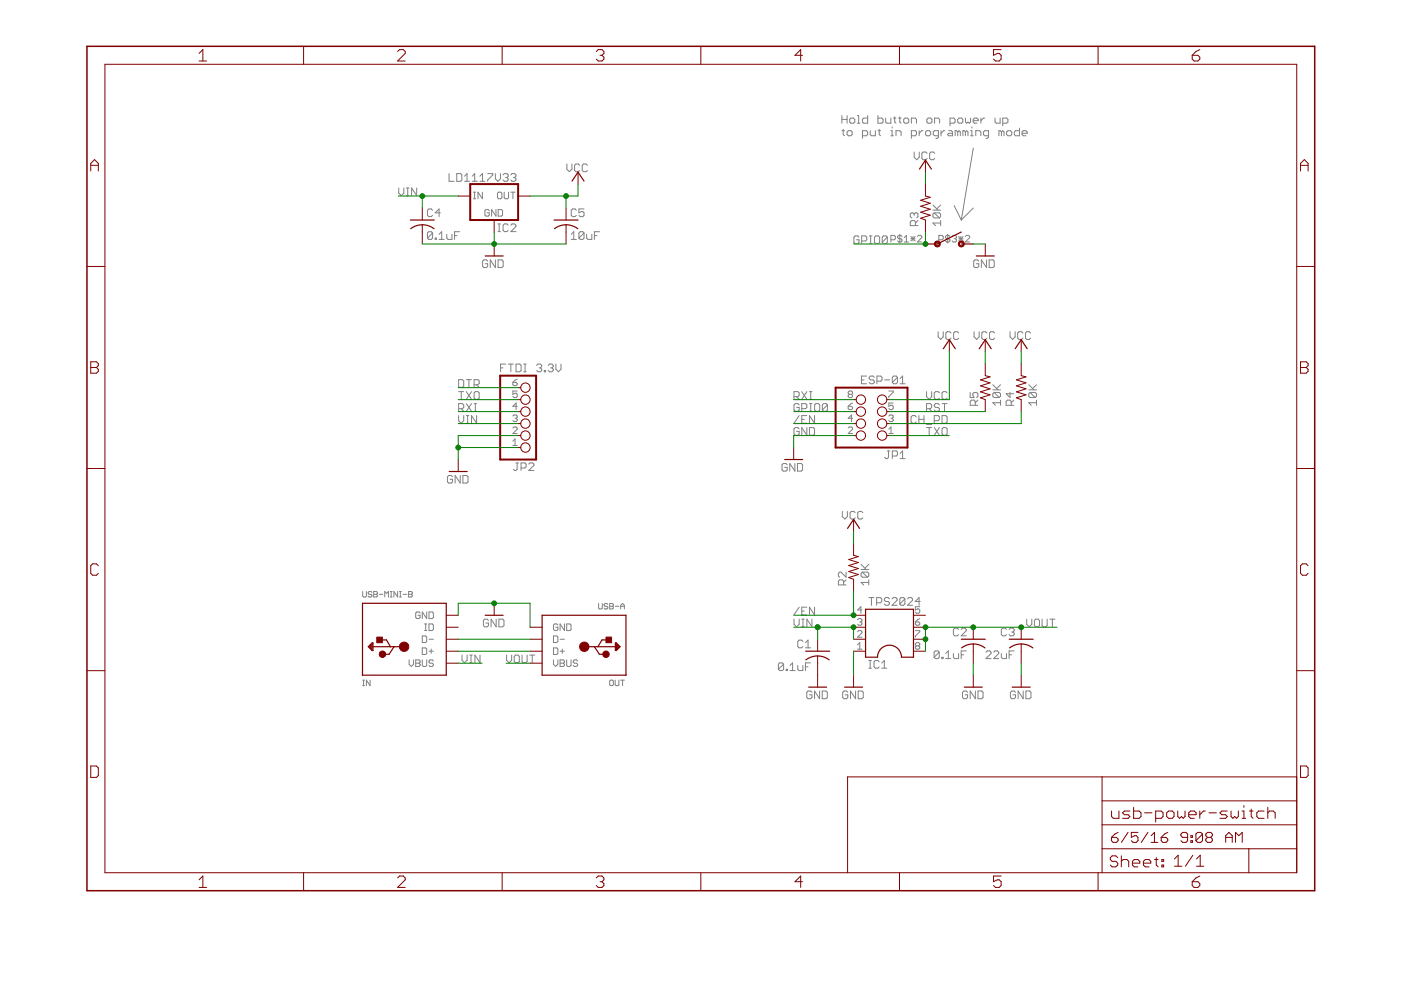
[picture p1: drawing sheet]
<svg xmlns="http://www.w3.org/2000/svg" width="297mm" height="210mm" viewBox="0 0 297 210" stroke-linecap="round" stroke-linejoin="round" font-family="sans-serif">
<g fill="none" stroke="#808080" stroke-width=".21">
<path d="M84.5 39.9v1.1l.6 .5 .5-.5v-1.1M86.2 39.9h.5M86.4 39.9v1.6M88.3 39.9v1.6l-1-1.6v1.6M95.2 36.8v1.6h1.1M96.8 36.8h.9l.2 .3v1.1l-.2 .2h-.9zM98.5 38.4h1.1M98.5 37.4l.5-.6v1.6M100.1 38.4h1.1M100.1 37.4l.5-.6v1.6M101.7 38.4h1.1M101.7 37.4l.6-.6v1.6"/>
<path d="M103.4 36.8h1.1v.3l-1.1 1.1v.2M105 36.8v1.1l.6 .5 .5-.5v-1.1M106.7 37.1l.2-.3h.6l.2 .3v.3l-.2 .2M107.2 37.6h.3M107.5 37.6l.2 .3v.3l-.2 .2h-.6l-.2-.2M108.3 37.1l.3-.3h.5l.3 .3v.3l-.3 .2M108.8 37.6h.3M109.1 37.6l.3 .3v.3l-.3 .2h-.5l-.3-.2M120.2 34.8v1.1l.5 .5 .6-.5v-1.1M122.9 35.1l-.3-.3h-.5l-.3 .3v1l.3 .3h.5l.3-.3M124.5 35.1l-.2-.3h-.6l-.3 .3v1l.3 .3h.6l.2-.3M178.5 24.5v1.6"/>
<path d="M178.5 25.3h1.1M178.5 27.7h.5M178.8 27.4v1.1l.2 .3M179.6 24.5v1.6M179.6 28l.3-.3h.5l.3 .3v.5l-.3 .3h-.5l-.3-.3zM180.4 25h.6l.2 .3v.6l-.2 .2h-.6l-.3-.2v-.6zM181.8 26.1h.5M181.8 24.5h.3v1.6M182.9 28.8h.8l.3-.3v-.5l-.3-.3h-.8v1.6M184 24.5v1.6h-.9l-.2-.2v-.6l.2-.3h.9M184.5 27.7v.8l.3 .3h.8v-1.1M186.1 24.5v1.6h.9l.2-.2v-.6l-.2-.3h-.9"/>
<path d="M186.1 27.7h.6M186.4 27.4v1.1l.3 .3M187.8 25v.9l.2 .2h.9v-1.1M188.9 27.7h.2v1.1M188.9 28.8h.5M189.1 26.9v.3M189.4 25h.5M189.7 24.8v1.1l.2 .2M190 28.8v-1.1h.8l.3 .3v.8M190.5 25h.6M190.8 24.8v1.1l.3 .2M191.6 25.3l.3-.3h.5l.3 .3v.6l-.3 .2h-.5l-.3-.2z"/>
<path d="M193.2 26.1v-1.1h.9l.2 .3v.8M193.2 28.8h.9l.2-.3v-.5l-.2-.3h-.9v1.6M193.8 32.2v1.1l.6 .6 .5-.6v-1.1M194.9 27.7v1.1M195.7 27.7h-.3l-.5 .6M196.5 25.3l.3-.3h.5l.3 .3v.6l-.3 .2h-.5l-.3-.2zM196.5 27.7h.5l.3 .3v.5l-.3 .3h-.5l-.3-.3v-.5zM196.6 32.5l-.3-.3h-.6l-.2 .3v1.1l.2 .3h.6l.3-.3M198.1 26.1v-1.1h.9l.2 .3v.8M198.2 32.5l-.3-.3h-.5l-.3 .3v1.1l.3 .3h.5l.3-.3M199 28.8h-.9l-.2-.3v-.5l.2-.3h.9v1.4l-.3 .2h-.3M199.5 27.7v1.1"/>
<path d="M200.3 27.7h-.3l-.5 .6M201.1 27.7h.6l.3 .3v.8h-.9l-.2-.3 .2-.2h.9M201.4 26.1h.8l.3-.2v-.6l-.3-.3h-.8v1.7M203.1 25.3l.2-.3h.6l.2 .3v.6l-.2 .2h-.6l-.2-.2zM203.1 28l-.3-.3h-.3v1.1M203.1 28v.8M203.1 28l.2-.3 .3 .3v.8M204.7 28v.8M204.7 28l-.3-.3h-.2v1.1M204.7 28l.3-.3 .2 .3v.8M204.7 25v.9l.3 .2 .2-.2 .3 .2 .3-.2v-.9M205.8 27.7h.3v1.1"/>
<path d="M205.8 28.8h.5M206.1 26.9v.3M206.3 25.6h1.1v-.3l-.3-.3h-.5l-.3 .3v.6l.3 .2h.5M206.4 31.4l-2.6 15.3M206.9 28.8v-1.1h.8l.3 .3v.8M208 25v1.1M208.8 25h-.3l-.5 .6M209.6 28.8h-.8l-.3-.3v-.5l.3-.3h.8v1.4l-.3 .2h-.2M211 25v.9l.2 .2h.8v-1.1M212.3 28l-.2-.3h-.3v1.1M212.3 28v.8M212.3 28l.3-.3 .3 .3v.8"/>
<path d="M212.6 26.1h.8l.3-.2v-.6l-.3-.3h-.8v1.7M213.7 27.7h.5l.3 .3v.5l-.3 .3h-.5l-.3-.3v-.5zM216.2 27.2v1.6h-.9l-.2-.3v-.5l.2-.3h.9M216.7 28.3h1.1v-.3l-.3-.3h-.5l-.3 .3v.5l.3 .3h.5M86.2 41.5h.5M91.7 44.6l-.3-.3h-.5l-.3 .3v1.1l.3 .2h.5l.3-.2M91.7 49.4l-.3-.3h-.5l-.3 .3v1.1M91.7 49.4v1.1l-.3 .3h-.5l-.3-.3M91.7 49.4l-1.1 1.1M92.3 50.5h.2v.3h-.2zM93.1 50.8h1.1M93.1 49.7l.5-.6v1.7"/>
<path d="M93.4 45.1h-1.1l.8-.8v1.6M94.7 49.7v.8l.3 .3h.8v-1.1M96.4 50h.5M97.5 49.1h-1.1v1.7M100.4 42.1h.5M100.4 40.7h.5M100.6 40.7v1.4M102.3 40.7v1.4l-1-1.4v1.4M103.4 55.4l-.3-.3h-.5l-.3 .3v1.1l.3 .2h.5l.3-.2v-.6h-.5M103.7 44.7l-.2-.3h-.5l-.2 .3v.9l.2 .2h.5l.2-.2v-.5h-.4M105 55.1v1.6l-1.1-1.6v1.6M105.2 44.4v1.4l-1-1.4v1.4"/>
<path d="M105.5 41l.2-.3h.5l.2 .3v.9l-.2 .2h-.5l-.2-.2zM105.6 49.1h.5M105.6 47.5h.5M105.6 55.1h.8l.3 .3v1.1l-.3 .2h-.8zM105.6 44.4h.7l.3 .3v.9l-.3 .2h-.7zM105.8 47.5v1.6M106.9 40.7v1.2l.2 .2h.5l.2-.2v-1.2M107.7 47.8l-.2-.3h-.6l-.2 .3v1l.2 .3h.6l.2-.3M108.3 40.7h.9M108.3 47.8l.3-.3h.5l.3 .3v.2l-1.1 1.1h1.1M108.8 40.7v1.4M121.1 50.8h1.1"/>
<path d="M121.1 49.7l.5-.6v1.7M122.2 44.6l-.3-.3h-.5l-.3 .3v1.1l.3 .2h.5l.3-.2M123.8 49.4l-.2-.3h-.6l-.3 .3v1.1M123.8 49.4v1.1l-.2 .3h-.6l-.3-.3M123.8 44.3h-1.1v.8l.6-.2h.3l.2 .2v.6l-.2 .2h-.6l-.3-.2M123.8 49.4l-1.1 1.1M124.4 49.7v.8l.3 .3h.8v-1.1M126 50h.6M127.1 49.1h-1.1v1.7M182.1 50.3l-.2-.3h-.6l-.3 .3v1.1l.3 .2h.6l.2-.2v-.6h-.5M182.7 51.1h.8l.3-.3v-.5l-.3-.3h-.8v1.6M184.3 50h.6"/>
<path d="M184.3 51.6h.6M184.6 50v1.6M185.7 50h.5l.3 .3v1.1l-.3 .2h-.5l-.3-.2v-1.1zM188.1 50.3v1.1l-.2 .2h-.6l-.3-.2M188.1 50.3l-.2-.3h-.6l-.3 .3v1.1M188.1 50.3l-1.1 1.1M188.9 50.8h.7l.2-.2v-.5l-.2-.2h-.7v1.4M190.8 49.7v1.8M191.2 50.1l-.2-.2h-.5l-.2 .5 .2 .2h.5l.2 .5-.2 .2h-.5l-.2-.2M191.7 51.3h.9M191.7 50.4l.5-.5v1.4M193.1 50.6h.9"/>
<path d="M193.1 50.1l.9 1M193.6 50.1v1M193.8 45.4l-.3-.3h-.2l-.3 .3v.5l.3 .3M193.8 45.4l.3-.3h.3l.2 .3v.5l-.2 .3M193.8 45.4v.3M194 50.1l-.9 1M194.1 47.8v-.8l-.3-.2h-.5l-.3 .2v.8h1.6M194.5 50.1l.2-.2h.5l.2 .2v.3l-.9 .9h.9M194.6 46.8l-.5 .5M197.8 43.5l1.1 1.1M197.8 44.6h1.6M198.1 45.1h1.1l.2 .3v.5l-.2 .3"/>
<path d="M198.1 45.1l-.3 .3v.5l.3 .3h1.1M198.1 45.1l1.1 1.1M199.1 50.8h.6l.3-.2v-.5l-.3-.2h-.6v1.4M199.4 47.3h-1.6l.6 .5M199.4 46.8v1M199.4 43.5l-.8 .8M200.9 49.7v1.8M201.4 50.1l-.2-.2h-.5l-.3 .2v.3l.3 .2h.5l.2 .2-.2 .5h-.5l-.3-.2M201.9 50.1l.2-.2h.5l.2 .2-.2 .5M202.3 43.6l1.5 3.1M202.3 50.6h.3M202.6 50.6l.2 .2-.2 .5h-.5l-.2-.2"/>
<path d="M203.3 50.6h.9M203.3 50.1l.9 1M203.7 50.1v1M204.2 50.1l-.9 1M204.7 50.1l.2-.2h.5l.2 .2v.3l-.9 .9h.9M206.4 44.1l-2.6 2.6M207.5 55.4l-.3-.3h-.5l-.3 .3v1.1l.3 .2h.5l.3-.2v-.6h-.5M209.2 55.1v1.6l-1.1-1.6v1.6M209.7 55.1h.8l.3 .3v1.1l-.3 .2h-.8zM106.1 78h.6M107.2 77.2h-1.1v1.6M107.8 77.2h1"/>
<path d="M108.3 77.2v1.6M109.4 77.2h.8l.3 .3v1l-.3 .3h-.8zM111 77.2h.6M111 78.8h.6M111.3 77.2v1.6M113.8 77.5l.2-.3h.6l.3 .3v.2l-.3 .3M114.3 78h.3M114.6 78l.3 .3v.2l-.3 .3h-.6l-.2-.3M115.4 78.5h.3v.3h-.3zM116.2 77.5l.3-.3h.5l.3 .3v.2l-.3 .3M116.8 78h.2M117 78l.3 .3v.2l-.3 .3h-.5l-.3-.3"/>
<path d="M117.9 77.2v1.1l.5 .5 .5-.5v-1.1M183.7 79.7h-1.1v1.7h1.1M198.9 70.3v1.1l.6 .6 .5-.6v-1.1M201.6 70.6l-.2-.3h-.6l-.3 .3v1.1l.3 .3h.6l.2-.3M203.3 70.6l-.3-.3h-.5l-.3 .3v1.1l.3 .3h.5l.3-.3M206.5 70.3v1.1l.6 .6 .5-.6v-1.1M209.3 70.6l-.3-.3h-.6l-.2 .3v1.1l.2 .3h.6l.3-.3M210.9 70.6l-.3-.3h-.5l-.3 .3v1.1l.3 .3h.5l.3-.3M214.1 70.3v1.1l.6 .6 .5-.6v-1.1M216.9 70.6l-.3-.3h-.6l-.2 .3v1.1l.2 .3h.6l.3-.3M218.5 70.6l-.3-.3h-.5l-.3 .3v1.1l.3 .3h.5l.3-.3M97.2 80.5h.8l.3 .3v1.1l-.3 .2h-.8z"/>
<path d="M97.2 83h1.1M97.2 86.7h.8l.3-.3v-.5l-.3-.3h-.8v1.6M97.2 88.1v1.1l.6 .5 .5-.5v-1.1M97.8 86.7l.5 .5M97.8 83v1.7M98.9 80.5h1.1M98.9 88.1h.5M98.9 89.7h.5M98.9 85.6l1.1 1.6M98.9 83l1.1 1.7M99.1 88.1v1.6M99.4 80.5v1.6"/>
<path d="M100 85.6l-1.1 1.6M100 83l-1.1 1.7M100.5 81.6h.8l.3-.3v-.5l-.3-.3h-.8v1.6M100.5 85.6h.5M100.5 87.2h.5M100.8 83h.5l.3 .3v1.1l-.3 .3h-.5l-.3-.3v-1.1zM100.8 85.6v1.6M101 88.1v1.6l-1-1.6v1.6M101 81.6l.6 .5M108.7 81.1h.7l.3 .4-.3 .3h-.4l-.3-.3zM108.7 93.5l.5-.4v1.4M108.7 94.5h1"/>
<path d="M108.7 90.8l.3-.3h.4l.3 .3v.2l-1 .9h1M108.7 88.2l.3-.2h.4l.3 .2-.3 .5M109.2 88.7h.2M109.4 98.1h.5M109.4 88.7l.3 .2-.3 .5h-.4l-.3-.2M109.6 98.1v1.4l-.2 .3h-.3l-.3-.3M109.7 82.9h-1v.7l.5-.2 .5 .2v.5l-.3 .2h-.4l-.3-.2M109.7 86.1h-1l.7-.7v1.4M109.7 80.4l-1 .7M110.5 99.2h.8l.2-.2v-.6l-.2-.3h-.8v1.7M112.1 98.4l.3-.3h.5l.3 .3v.3l-1.1 1.1h1.1M166.9 98.5l-.3-.2h-.5l-.3 .2v1.1l.3 .3h.5l.3-.3v-.5h-.6"/>
<path d="M168.3 84.1h.9l.2-.3v-.5l-.2-.3h-.9v1.7M168.5 98.3v1.6l-1.1-1.6v1.6M168.9 84.1l.5 .6M169.1 98.3h.8l.3 .2v1.1l-.3 .3h-.8zM169.4 90.9l-.2-.2h-.6l-.3 .2v1.1l.3 .3h.6l.2-.3v-.5h-.5M169.4 85.9l-.2-.3h-.6l-.3 .3v1l.3 .3h.6l.2-.3v-.5h-.5M169.4 88.1l-1.1 1.6M170 86.7h.8l.3-.3v-.5l-.3-.3h-.8v1.6M170 88.9h.5M170 83l1.1 1.7M171.1 90.7v1.6l-1.1-1.6v1.6M171.1 88.1h-1.1v1.6h1.1"/>
<path d="M171.1 83l-1.1 1.7M171.6 90.7h.8l.3 .2v1.1l-.3 .3h-.8zM171.6 83h.6M171.6 84.7h.6M171.6 85.6h.6M171.6 87.2h.6M171.9 83v1.7M171.9 85.6v1.6M172.7 88.1v1.6l-1.1-1.6v1.6M173 85.6h.5l.3 .3v1l-.3 .3h-.5l-.3-.3v-1zM175.4 85.9l-.2-.3h-.6l-.3 .3v1M175.4 85.9v1l-.2 .3h-.6l-.3-.3"/>
<path d="M175.4 85.9l-1.1 1M179.8 90.8l.3-.3h.4l.3 .3v.2l-1 .9h1M179.8 86.1h.7l.3 .5-.3 .2h-.4l-.3-.2zM180.1 83.6l-.3-.2 .3-.5h.4l.3 .2-.3 .5M180.1 83.6l-.3 .2 .3 .5h.4l.3-.2-.3-.5M180.1 83.6h.4M180.8 88.7h-1l.7-.7v1.4M180.8 85.4l-1 .7M182.6 80.5h.6M185.4 80l-.3-.3h-.5l-.3 .3v.3l.3 .2h.5l.3 .3v.3l-.3 .3h-.5l-.3-.3M185.9 80.8h.8l.3-.3v-.5l-.3-.3h-.8v1.7M187.6 80.5h1"/>
<path d="M188.1 95.6h.5M188.4 95.6v1.4l-.3 .2h-.3l-.2-.2M188.4 91l.5-.5v1.4M188.4 91.9h1M188.4 88.2l.3-.2h.4l.3 .2-.3 .5M188.4 82.9h1v.2l-1 1v.2M188.9 88.7h.2M189.1 88.7l.3 .2-.3 .5h-.4l-.3-.2M189.2 96.7h.8l.3-.3v-.5l-.3-.3h-.8v1.6M189.4 85.4h-1v.7l.7-.2 .3 .2v.5l-.3 .2h-.4l-.3-.2M190.3 80l-.3-.3h-.5l-.3 .3v1.1M190.3 80v1.1l-.3 .3h-.5l-.3-.3"/>
<path d="M190.3 80l-1.1 1.1M190.8 81.4h1.1M190.8 80.3l.6-.6v1.7M190.8 96.1l.6-.5v1.6M190.8 97.2h1.1M194.3 88.4l-.3-.3h-.6l-.2 .3v1.1l.2 .2h.6l.3-.2M194.8 88.1v1.6M194.8 88.9h1.1M195.9 88.1v1.6M196.4 83v1.1l.6 .6 .5-.6v-1.1M196.4 86.7h.9l.2-.3v-.5l-.2-.3h-.9v1.6M196.4 90.7h1.1"/>
<path d="M196.4 90h1.1M197 86.7l.5 .5M197 90.7v1.6M198.1 89.2h.8l.3-.3v-.5l-.3-.3h-.8v1.6M198.1 90.7l1.1 1.6M199.2 83.3l-.3-.3h-.5l-.3 .3v1.1l.3 .3h.5l.3-.3M199.2 85.9l-.3-.3h-.5l-.3 .3v.2l.3 .3h.5l.3 .3v.2l-.3 .3h-.5l-.3-.3M199.2 90.7l-1.1 1.6M199.7 88.1h.8l.3 .3v1.1l-.3 .2h-.8zM199.7 90.9l.3-.2h.5l.3 .2v1.1l-.3 .3h-.5l-.3-.3zM199.7 85.6h1.1M200.3 85.6v1.6"/>
<path d="M200.8 83.3l-.3-.3h-.5l-.3 .3v1.1l.3 .3h.5l.3-.3M205.7 83.2v1.1h.8l-.3-.5v-.3l.3-.3h.6l.2 .3v.5l-.2 .3M206.8 85.9v-.8l-.3-.3h-.5l-.3 .3v.8h1.6M207.3 84.8l-.5 .6M210.5 81.6l1.1 1.1M210.5 82.7h1.6M210.8 83.2l1.1 1.1M210.8 83.2l-.3 .3v.5l.3 .3h1.1M210.8 83.2h1.1l.2 .3v.5l-.2 .3M212.1 85.4h-1.6l.6 .5M212.1 84.8v1.1M212.1 81.6l-.8 .8"/>
<path d="M214.1 83.2v1.1l-.8-.8h1.6M214.4 85.9v-.8l-.3-.3h-.5l-.3 .3v.8h1.6M214.9 84.8l-.5 .6M218.1 82.7h1.7M218.1 81.6l1.1 1.1M218.4 83.2h1.1l.3 .3v.5l-.3 .3M218.4 83.2l-.3 .3v.5l.3 .3h1.1M218.4 83.2l1.1 1.1M219.8 85.4h-1.7l.6 .5M219.8 84.8v1.1M219.8 81.6l-.9 .8M95.9 101.1l-.2-.3h-.6l-.2 .3v1.1l.2 .2h.6l.2-.2v-.6h-.5"/>
<path d="M97.6 100.8v1.6l-1.1-1.6v1.6M98.1 100.8h.9l.2 .3v1.1l-.2 .2h-.9zM178.6 108.4v1.1l.5 .5 .6-.5v-1.1M181.3 108.7l-.3-.3h-.5l-.3 .3v1.1l.3 .2h.5l.3-.2M182.6 119.7l1 1.1M182.9 108.7l-.2-.3h-.6l-.2 .3v1.1l.2 .2h.6l.2-.2M184.2 119.7l-.8 .8M76.9 125.4v1l.2 .2h.4l.2-.2v-1M78.8 125.6l-.1-.2h-.4l-.2 .2 .2 .4h.4l.1 .2-.1 .4h-.4l-.2-.2M79.2 125.4h.6l.2 .2-.2 .4 .2 .4-.2 .2h-.6zM79.2 126h.6M80.4 126h.8"/>
<path d="M81.6 126.6v-1.2l.4 .4 .4-.4v1.2M82.7 126.6h.4M82.7 125.4h.4M82.9 125.4v1.2M84.3 125.4v1.2l-.8-1.2v1.2M84.7 126.6h.4M84.7 125.4h.4M84.9 125.4v1.2M85.5 126h.8M86.6 125.4h.6l.2 .2-.2 .4 .2 .4-.2 .2h-.6zM86.6 126h.6M86.7 139.9v.9l.5 .5 .5-.5v-.9"/>
<path d="M88.1 139.9h.7l.3 .2-.3 .5 .3 .5-.3 .2h-.7zM89.1 130l-.3-.2h-.4l-.3 .2v.9l.3 .2h.4l.3-.2v-.4h-.5M89.5 137.4h.7l.3 .2v.9l-.3 .3h-.7zM89.5 134.8h.7l.3 .3v.9l-.3 .2h-.7zM89.5 139.9v1.2l.3 .2h.4l.3-.2v-1.2M90 132.3h.5M90 133.7h.5M90.3 132.3v1.4M90.5 129.8v1.3l-1-1.3v1.3M91 138.1h.9M91 135.5h.9M91 132.3h.7l.2 .2v1l-.2 .2h-.7z"/>
<path d="M91 129.8h.7l.2 .2v.9l-.2 .2h-.7zM91.4 137.6v.9M98 138.9v1.1l.5 .5 .5-.5v-1.1M99.6 138.9h.5M99.9 138.9v1.6M101.8 138.9v1.6l-1.1-1.6v1.6M103.6 131.6l-.3-.3h-.5l-.3 .3v1l.3 .3h.5l.3-.3v-.5h-.6M105.2 131.3v1.6l-1.1-1.6v1.6M105.8 131.3h.8l.2 .3v1l-.2 .3h-.8zM107.4 138.9v1.1l.5 .5 .6-.5v-1.1M109 139.2l.3-.3h.6l.2 .3v1.1l-.2 .2h-.6l-.3-.2zM110.7 138.9v1.4l.2 .2h.6l.3-.2v-1.4"/>
<path d="M112.3 138.9h1.1M112.8 138.9v1.6M117.3 134.8h.7l.3 .3v.9l-.3 .2h-.7zM117.3 137.4h.7l.3 .2v.9l-.3 .3h-.7zM117.3 139.9v.9l.5 .5 .5-.5v-.9M118.3 132.5l-.3-.2h-.4l-.3 .2v1l.3 .2h.4l.3-.2v-.5h-.5M118.7 138.1h1M118.7 135.5h1M118.7 139.9h.7l.3 .2-.3 .5 .3 .5-.3 .2h-.7zM119.2 137.6v.9M119.7 132.3v1.4l-1-1.4v1.4M120.1 132.3h.7l.3 .2v1l-.3 .2h-.7z"/>
<path d="M120.1 139.9v1.2l.3 .2h.4l.3-.2v-1.2M126.9 128v.9l.2 .2h.4l.2-.2v-.9M128.9 128.1l-.2-.1h-.4l-.2 .1 .2 .4h.4l.2 .2-.2 .4h-.4l-.2-.2M129.3 128h.5l.2 .1-.2 .4 .2 .4-.2 .2h-.5zM129.3 128.5h.5M130.4 128.5h.8M131.6 128.5h.8M131.6 129.1v-.8l.4-.3 .4 .3v.8M168.3 131.3v1.1l.6 .5 .5-.5v-1.1M169.4 128.7l-1.1 1.7M170 131.3h.5M170 132.9h.5"/>
<path d="M170 129.6h.5M170.2 136l-.3-.3h-.5l-.3 .3v1.1l.3 .3h.5l.3-.3M170.2 131.3v1.6M170.8 137.4h1.1M170.8 136.3l.5-.6v1.7M171.1 128.7h-1.1v1.7h1.1M172.1 131.3v1.6l-1-1.6v1.6M172.7 128.7v1.7l-1.1-1.7v1.7M178.9 124v-.8l-.3-.3h-.6l-.2 .3v.8h1.6M179.4 121.3v1.1l-1.1-1.1h-.3l-.2 .3v.5l.2 .3M179.4 122.9l-.5 .6M181.8 136.7l.5-.5v1.4"/>
<path d="M181.8 137.6h1M181.8 133.9l.3-.2h.4l.3 .2v.3l-1 .9h1M181.8 131.4l.3-.2h.4l.3 .2-.3 .5M182.3 131.9h.2M182.5 131.9l.3 .2-.3 .5h-.4l-.3-.3M182.6 120.8h1.6M182.8 129.3h-1l.7-.7v1.4M182.8 121.3h1.1l.3 .3v.5l-.3 .3M182.8 121.3l-.2 .3v.5l.2 .3h1.1M182.8 121.3l1.1 1.1M184.2 123.5h-1.6l.5 .5M184.2 122.9v1.1"/>
<path d="M184.2 126.7h1.1M184.8 126.7v1.6M185.9 127.8h.8l.2-.3v-.5l-.2-.3h-.8v1.6M188.6 127l-.3-.3h-.5l-.3 .3v.3l.3 .2h.5l.3 .3v.3l-.3 .2h-.5l-.3-.2M189.1 127l.3-.3h.5l.3 .3v.3l-1.1 1h1.1M191.9 127l-.3-.3h-.6l-.2 .3v1.1M191.9 127v1.1l-.3 .2h-.6l-.2-.2M191.9 127l-1.1 1.1M192.4 127l.3-.3h.5l.3 .3v.3l-1.1 1h1.1M194.1 131.9h.7l.2 .4-.2 .3h-.5l-.2-.3zM194.1 133.7h.9v.2l-.9 1v.2M194.3 136.9l-.2-.2 .2-.5h.5l.2 .3-.2 .4"/>
<path d="M194.3 136.9l-.2 .3 .2 .4h.5l.2-.2-.2-.5M194.3 136.9h.5M195 128.6h-.9v.7l.4-.2 .5 .2v.5l-.2 .2h-.5l-.2-.2M195 131.2l-.9 .7M195.1 127.5h-1.1l.9-.8v1.6M199.1 138.3l-.2-.3h-.6l-.2 .3v1.1M199.1 138.3v1.1l-.2 .2h-.6l-.2-.2M199.1 138.3l-1 1.1M199.7 139.4h.3v.2h-.3zM200.5 139.6h1.1M200.5 138.6l.6-.6v1.6M202.1 138.6v.8l.3 .2h.8v-1"/>
<path d="M203.2 133.5l-.2-.3h-.6l-.3 .3v1l.3 .3h.6l.2-.3M203.8 138.8h.5M203.8 133.5l.3-.3h.5l.3 .3v.2l-1.1 1.1h1.1M204.9 138h-1.1v1.6M209 138.3l.3-.3h.5l.3 .3v.3l-1.1 1h1.1M210.7 138.3l.2-.3h.6l.3 .3v.3l-1.1 1h1.1M212.3 138.6v.8l.3 .2h.8v-1M213.4 133.5l-.3-.3h-.5l-.3 .3v1l.3 .3h.5l.3-.3M214 133.5l.2-.3h.6l.2 .3v.2l-.2 .3M214 138.8h.5M214.5 134h.3M214.8 134l.2 .3v.2l-.2 .3h-.6l-.2-.3"/>
<path d="M215 138h-1v1.6M217.7 131.3v1.1l.5 .5 .6-.5v-1.1M219.3 131.6l.3-.3h.5l.3 .3v1l-.3 .3h-.5l-.3-.3zM220.9 131.3v1.3l.3 .3h.6l.2-.3v-1.3M222.6 131.3h1.1M223.1 131.3v1.6M76.9 144.2h.4M76.9 145.4h.4M77.1 144.2v1.2M78.5 144.2v1.2l-.8-1.2v1.2M88.1 140.6h.7M91.9 140.1l-.2-.2h-.5l-.2 .5 .2 .2h.5l.2 .5-.2 .2h-.5l-.2-.2"/>
<path d="M99.6 140.5h.5M118.7 140.6h.7M122.5 140.1l-.3-.2h-.4l-.3 .2 .3 .5h.4l.3 .2-.3 .5h-.4l-.3-.2M129.5 144.2h.3l.2 .2v.8l-.2 .2h-.3l-.2-.2v-.8zM130.4 144.2v1l.2 .2h.4l.2-.2v-1M131.6 144.2h.8M132 144.2v1.2M166.1 140.8l-.2-.3h-.6l-.3 .3v1.1M166.1 140.8v1.1l-.2 .3h-.6l-.3-.3M166.1 140.8l-1.1 1.1M166.7 141.9h.2v.3h-.2zM167.5 142.2h1.1"/>
<path d="M167.5 141.1l.5-.6v1.7M169.1 141.1v.8l.3 .3h.8v-1.1M170.8 141.4h.5M171.9 140.5h-1.1v1.7M172.1 146.8l-.2-.3h-.6l-.3 .3v1.1l.3 .2h.6l.2-.2v-.6h-.5M173.8 146.5v1.6l-1.1-1.6v1.6M174.3 146.5h.8l.3 .3v1.1l-.3 .2h-.8zM179.7 146.8l-.2-.3h-.6l-.2 .3v1.1l.2 .2h.6l.2-.2v-.6h-.5M181.4 146.5v1.6l-1.1-1.6v1.6M181.9 146.5h.9l.2 .3v1.1l-.2 .2h-.9zM184.2 141.7h.6M184.2 140h.6"/>
<path d="M184.5 140v1.7M186.4 140.3l-.3-.3h-.5l-.3 .3v1.1l.3 .3h.5l.3-.3M186.9 140.6l.6-.6v1.7M186.9 141.7h1.1M205.1 146.8l-.2-.3h-.6l-.2 .3v1.1l.2 .2h.6l.2-.2v-.6h-.5M206.8 146.5v1.6l-1.1-1.6v1.6M207.3 146.5h.9l.2 .3v1.1l-.2 .2h-.9zM215.3 146.8l-.3-.3h-.5l-.3 .3v1.1l.3 .2h.5l.3-.2v-.6h-.5M216.9 146.5v1.6l-1-1.6v1.6M217.5 146.5h.8l.3 .3v1.1l-.3 .2h-.8z"/>
</g>
<g fill="none" stroke="#800000" stroke-width=".25">
<path d="M121.3 38.4l1.3-1.9 1.2 1.9M194.9 35.9l1.3-1.9 1.3 1.9M87 46.7h5.1M87.1 48.5a4 4 0 0 1 4.9 0M102.9 54.3h3.8M117.5 46.7h5.1M117.6 48.5a4 4 0 0 1 4.9 0M203.8 49.2l-5.1 2.5h-2.5M203.8 51.7h2.6M207 54.3h3.8M200 73.9l1.3-1.9 1.2 1.9M207.6 73.9l1.3-1.9 1.3 1.9"/>
<path d="M215.2 73.9l1.3-1.9 1.3 1.9M95.2 100h3.9M166.4 97.4h3.8M179.7 112l1.3-1.9 1.2 1.9M78.3 137.1l.4 .4v-.8l-.2 .4M78.9 136.3h.2v1.6h-.2l-.8-.8zM78.9 136.5v1.4M79.1 137.1h6.6M80.7 135.7h1.2l.9 1.4M83.5 137.1l-1 1.6h-1M102.9 130.5h3.8M123.9 137.1h6.6"/>
<path d="M126 137.1l1.1 1.6h1M128.8 135.7h-1.2l-.8 1.4M130.5 136.3h.2l.8 .8-.8 .8h-.2zM130.7 136.5v1.4M131.1 137.1l-.2-.4v.8l.4-.4M170.8 138.1h5.1M170.9 139.9a4 4 0 0 1 4.9 0M183.5 129.2h10.2v10.1h-2.6a2.54 2.54 0 0 0-2.5-2.5 2.54 2.54 0 0 0-2.5 2.5h-2.6zM203.8 135.5h5.1M203.9 137.4a4 4 0 0 1 4.9 0M214 135.5h5.1M214 137.4a4 4 0 0 1 5 0"/>
<path d="M76.8 143.2h17.8v-15.3h-17.7v15.3M132.7 143.2v-12.7h-17.8v12.7h17.9M171.4 145.7h3.9M179.1 145.7h3.8M204.4 145.7h3.9M214.6 145.7h3.8"/>
</g>
<g fill="#800000" stroke="#800000" stroke-width=".21">
<path d="M203.4 51.3a.64 .64 0 0 1 1 .1 .64 .64 0 0 1-.4 .9 .64 .64 0 0 1-.8-.6h.2a.38 .38 0 0 1 .5-.4 .38 .38 0 0 1 .2 .6 .38 .38 0 0 1-.6 0l-.1-.2h-.2z" fill-rule="evenodd"/>
<path d="M198.3 51.3a.63 .63 0 0 1 1 .1 .63 .63 0 0 1-.4 .9 .63 .63 0 0 1-.8-.6h.3a.38 .38 0 0 1 .5-.3 .38 .38 0 0 1 .1 .6 .38 .38 0 0 1-.6-.1v-.2h-.3z" fill-rule="evenodd"/>
<circle cx="123.9" cy="137.1" r="1"/>
<circle cx="128.5" cy="138.7" r=".7"/>
<circle cx="85.7" cy="137.1" r="1"/>
<circle cx="81.1" cy="138.7" r=".7"/>
</g>
<g fill="#800000" stroke="#800000" stroke-width=".21">
<path d="M128.5 135.1h1.2v1.2h-1.2z"/>
<path d="M79.9 135.1h1.2v1.2h-1.2z"/>
</g>
<g fill="none" stroke="#800000" stroke-width=".21">
<path d="M22.2 13.6h252.7v171.4h-252.7zM42.2 11.3l.8-.8v2.4M42.2 12.9h1.6M64.4 9.8v3.8M84.3 10.9l.4-.4h.8l.4 .4v.4l-1.6 1.6h1.6M106.5 9.8v3.8M126.4 10.9l.4-.4h.8l.4 .4v.4l-.4 .4M127.2 11.7h.4M127.6 11.7l.4 .4v.4l-.4 .4h-.8l-.4-.4M148.6 9.8v3.8M170.2 11.7h-1.6l1.2-1.2v2.4M190.7 9.8v3.8"/>
<path d="M212.3 10.5h-1.6v1.2l.8-.4h.4l.4 .4v.8l-.4 .4h-.8l-.4-.4M232.8 9.8v3.8M252.8 11.7h1.2l.4 .4v.4l-.4 .4h-.8l-.4-.4zM254.4 10.5l-.8 .4-.8 .8M19.2 36.3v-1.7l.8-.8 .8 .8v1.7M19.2 35.1h1.6M122.6 36.5v2.5M196.2 39v2.6l1 .2-2 .7 2 .6-2 .6 2 .7-2 .6 2 .6-2 .7 1 .4v2.5M196.2 34v2.5M275.7 35.1h1.6M275.7 36.3v-1.7l.8-.8 .8 .8v1.7M18.4 56.5h3.8"/>
<path d="M89.5 44.1v2.6M89.5 47.7v4M97.2 41.6h2.5M104.8 46.7v2.5M104.8 51.7v2.6M109.9 41.6h2.5M120 44.1v2.6M120 47.7v4M208.9 51.7v2.6M274.9 56.5h3.8M19.2 76.7h1.2l.4 .4v.4l-.4 .4 .4 .4v.4l-.4 .4h-1.2zM19.2 77.9h1.2"/>
<path d="M201.3 72v2.6M208.9 72v2.6M208.9 77.1v2.6l1 .2-2 .6 2 .7-2 .6 2 .6-2 .7 2 .6-2 .6 1 .4v2.6M216.5 77.1v2.6l1 .2-2 .6 2 .7-2 .6 2 .6-2 .7 2 .6-2 .6 1 .4v2.6M216.5 72v2.6M275.7 76.7h1.2l.4 .4v.4l-.4 .4 .4 .4v.4l-.4 .4h-1.2zM275.7 77.9h1.2M18.4 99.3h3.8M97.2 97.4v2.6M109.9 94.9h.5M109.9 92.4h.5M109.9 89.8h.5"/>
<path d="M109.9 87.3h.5M109.9 84.7h.5M109.9 82.2h.5M168.3 94.9v2.5M181 92.4h.5M181 89.8h.5M181 87.3h.5M181 84.7h.5M188 92.4h.6M188 89.8h.6M188 87.3h.6M188 84.7h.6"/>
<path d="M274.9 99.3h3.8M20.8 120l-.4-.5h-.8l-.4 .5v1.6l.4 .4h.8l.4-.4M181 110.1v2.6M181 115.2v2.6l1 .2-2 .6 2 .7-2 .6 2 .6-2 .7 2 .6-2 .6 1 .4v2.6M277.3 120l-.4-.5h-.8l-.4 .5v1.6l.4 .4h.8l.4-.4M94.6 138.1h2.6M94.6 135.5h2.6M94.6 133h2.6M94.6 130.5h2.6M104.8 127.9v2.6M112.4 138.1h2.5M112.4 135.5h2.5"/>
<path d="M112.4 133h2.5M173.4 135.5v2.6M173.4 139.1v6.6M181 138.1h2.5M181 135.5h2.5M181 133h2.5M181 130.5h2.5M193.7 138.1h2.5M193.7 135.5h2.5M193.7 133h2.5M193.7 130.5h2.5M206.4 133v2.5"/>
<path d="M206.4 136.5v4.1M216.5 133v2.5M216.5 136.5v4.1M18.4 142.2h3.8M94.6 140.6h2.6M112.4 140.6h2.5M181 143.2v2.5M206.4 143.2v2.5M216.5 143.2v2.5M274.9 142.2h3.8M19.2 162.4h1.2l.4 .4v1.6l-.4 .4h-1.2zM233.7 180h41.2"/>
<path d="M233.7 164.7v20.3M233.7 174.9h41.2M233.7 169.8h41.2M235.6 177.5h1.1l.4 .4v.3l-.4 .4h-.7l-.4-.4zM235.7 172v1.1l.4 .4h1.1v-1.5M237.1 176.5l-.7 .3-.8 .7M239.2 176.5l-1.4 2.1M239.6 172h-1.2l-.4 .3 .4 .4h.8l.4 .4-.4 .4h-1.2M240.3 171.2v2.3h1.2l.4-.4v-.8l-.4-.3h-1.2M241.3 176.5h-1.4v1l.7-.3h.3l.4 .3v.7l-.4 .4h-.7l-.3-.4M242.7 172.3h1.5M243.4 176.5l-1.4 2.1"/>
<path d="M244.1 178.6h1.4M244.1 177.2l.7-.7v2.1M245 173.5h1.2l.4-.4v-.8l-.4-.3h-1.2v2.3M246.2 177.5h1l.4 .4v.3l-.4 .4h-.7l-.3-.4zM247.4 172.3l.4-.3h.7l.4 .3v.8l-.4 .4h-.7l-.4-.4zM247.6 176.5l-.7 .3-.7 .7M249.7 172v1.1l.4 .4 .4-.4 .4 .4 .3-.4v-1.1M251.8 177.5h-1.1l-.3-.3v-.4l.3-.3h.7l.4 .3v1.4l-.4 .4h-.7l-.3-.4M252 172.7h1.6v-.4l-.4-.3h-.8l-.4 .3v.8l.4 .4h.8M252.5 178.2h.3v.4h-.3zM252.5 177.2h.3v.3h-.3zM254.4 172v1.5"/>
<path d="M255 176.8l-.4-.3h-.7l-.3 .3v1.4M255 176.8v1.4l-.4 .4h-.7l-.3-.4M255 176.8l-1.4 1.4M255.5 172h-.3l-.8 .7M256 177.5l-.3 .4v.3l.3 .4h.7l.3-.4v-.3l-.3-.4M256 177.5h.7M256 177.5l-.3-.3v-.4l.3-.3h.7l.3 .3v.4l-.3 .3M256.3 172.3h1.6M259.9 177.5h1.4M259.9 178.6v-1.4l.7-.7 .7 .7v1.4M260.2 172h-1.1l-.4 .3 .4 .4h.7l.4 .4-.4 .4h-1.1M261 172v1.1l.4 .4 .4-.4 .4 .4 .4-.4v-1.1"/>
<path d="M262 178.6v-2.1l.7 .7 .7-.7v2.1M263.3 173.5h.8M263.3 172h.4v1.5M263.7 170.8v.4M264.8 180v5M264.9 172h.8M265.3 171.6v1.5l.4 .4M268 172h-1.2l-.3 .3v.8l.3 .4h1.2M268.8 172.3l.4-.3h.8l.4 .3v1.2M268.8 171.2v2.3M274.9 164.7h-95.2v20.3M275.7 162.4h1.2l.4 .4v1.6l-.4 .4h-1.2z"/>
<path d="M42.2 186.5l.8-.8v2.5M42.2 188.2h1.6M64.4 185v3.8M84.3 186.1l.4-.4h.8l.4 .4v.4l-1.6 1.7h1.6M106.5 185v3.8M126.4 186.1l.4-.4h.8l.4 .4v.4l-.4 .4M127.2 186.9h.4M127.6 186.9l.4 .4v.4l-.4 .5h-.8l-.4-.5M148.6 185v3.8M170.2 186.9h-1.6l1.2-1.2v2.5M190.7 185v3.8M212.3 185.7h-1.6v1.2l.8-.4h.4l.4 .4v.8l-.4 .5h-.8l-.4-.5"/>
<path d="M232.8 185v3.8M237 181.8l-.4-.3h-.8l-.4 .3v.4l.4 .4h.8l.4 .4v.4l-.4 .4h-.8l-.4-.4M237.7 181.5v2.3M237.7 182.6l.4-.4h.8l.4 .4v1.2M240.1 183h1.6v-.4l-.4-.4h-.8l-.4 .4v.8l.4 .4h.8M242.4 183h1.6v-.4l-.4-.4h-.8l-.4 .4v.8l.4 .4h.8M244.8 182.2h.8M245.2 181.8v1.6l.4 .4M246.3 182.2h.4v.4h-.4zM246.3 183.4h.4v.4h-.4zM249 182.1l.8-.8v2.4M249 183.7h1.6"/>
<path d="M252.8 186.9h1.2l.4 .4v.4l-.4 .5h-.8l-.4-.5zM252.9 181.3l-1.6 2.4M253.7 183.7h1.5M253.7 182.1l.8-.8v2.4M254.4 185.7l-.8 .4-.8 .8"/>
<circle cx="111.4" cy="92.4" r=".99"/>
<circle cx="111.4" cy="89.8" r=".99"/>
<circle cx="111.4" cy="87.3" r=".99"/>
<circle cx="111.4" cy="94.9" r=".99"/>
<circle cx="111.4" cy="82.2" r=".99"/>
<circle cx="111.4" cy="84.7" r=".99"/>
<circle cx="182.5" cy="92.4" r=".99"/>
<circle cx="182.5" cy="89.8" r=".99"/>
<circle cx="182.5" cy="87.3" r=".99"/>
<circle cx="182.5" cy="84.7" r=".99"/>
<circle cx="187" cy="87.3" r=".99"/>
<circle cx="187" cy="92.4" r=".99"/>
<circle cx="187" cy="89.8" r=".99"/>
<circle cx="187" cy="84.7" r=".99"/>
</g>
<path d="M99.7 39h10.2v7.7h-10.2zM106 79.7h7.7v17.7h-7.7zM177.2 82.2h15.2v12.7h-15.2z" fill="none" stroke="#800000" stroke-width=".42"/>
<path d="M18.4 9.8h260.3v179h-260.3z" fill="none" stroke="#800000" stroke-width=".32"/>
<g fill="none" stroke="#008000" stroke-width=".21">
<path d="M122.6 39v2.6h-10.2M196.2 36.5v2.5M84.5 41.6h12.7M89.5 51.7h30.5M89.5 41.6v2.5M104.8 49.2v2.5M120 41.6v2.5M196.2 49.2v2.5h-15.2M206.4 51.7h2.5M201.3 74.6v10.1h-12.7M208.9 74.6v2.5M216.5 74.6v2.5"/>
<path d="M97.2 84.7h12.7M97.2 94.9h12.7M97.2 87.3h12.7M97.2 89.8h12.7M97.2 82.2h12.7M109.9 92.4h-12.7v5M168.3 84.7h12.7M168.3 87.3h12.7M168.3 89.8h12.7M181 92.4h-12.7v2.5M188.6 92.4h12.7M188.6 87.3h20.3"/>
<path d="M216.5 87.3v2.5h-27.9M181 112.7v2.5M97.2 135.5h15.2M97.2 138.1h15.2M97.2 130.5v-2.6h15.2v5.1M168.3 133h12.7v2.5M173.4 133v2.5M181 125.4v5.1h-12.7M181 138.1v5.1M224.1 133h-27.9v5.1M97.2 140.6h5M107.3 140.6h5.1"/>
<path d="M206.4 140.6v2.6M216.5 140.6v2.6"/>
</g>
<g fill="#008000" stroke="#008000" stroke-width=".21">
<circle cx="196.2" cy="135.5" r=".51"/>
<circle cx="196.2" cy="133" r=".51"/>
<circle cx="206.4" cy="133" r=".51"/>
<circle cx="216.5" cy="133" r=".51"/>
<circle cx="120" cy="41.6" r=".51"/>
<circle cx="104.8" cy="51.7" r=".51"/>
<circle cx="97.2" cy="94.9" r=".51"/>
<circle cx="104.8" cy="127.9" r=".51"/>
<circle cx="196.2" cy="51.7" r=".51"/>
<circle cx="181" cy="133" r=".51"/>
<circle cx="173.4" cy="133" r=".51"/>
<circle cx="89.5" cy="41.6" r=".51"/>
<circle cx="181" cy="130.5" r=".51"/>
</g>
</svg>
